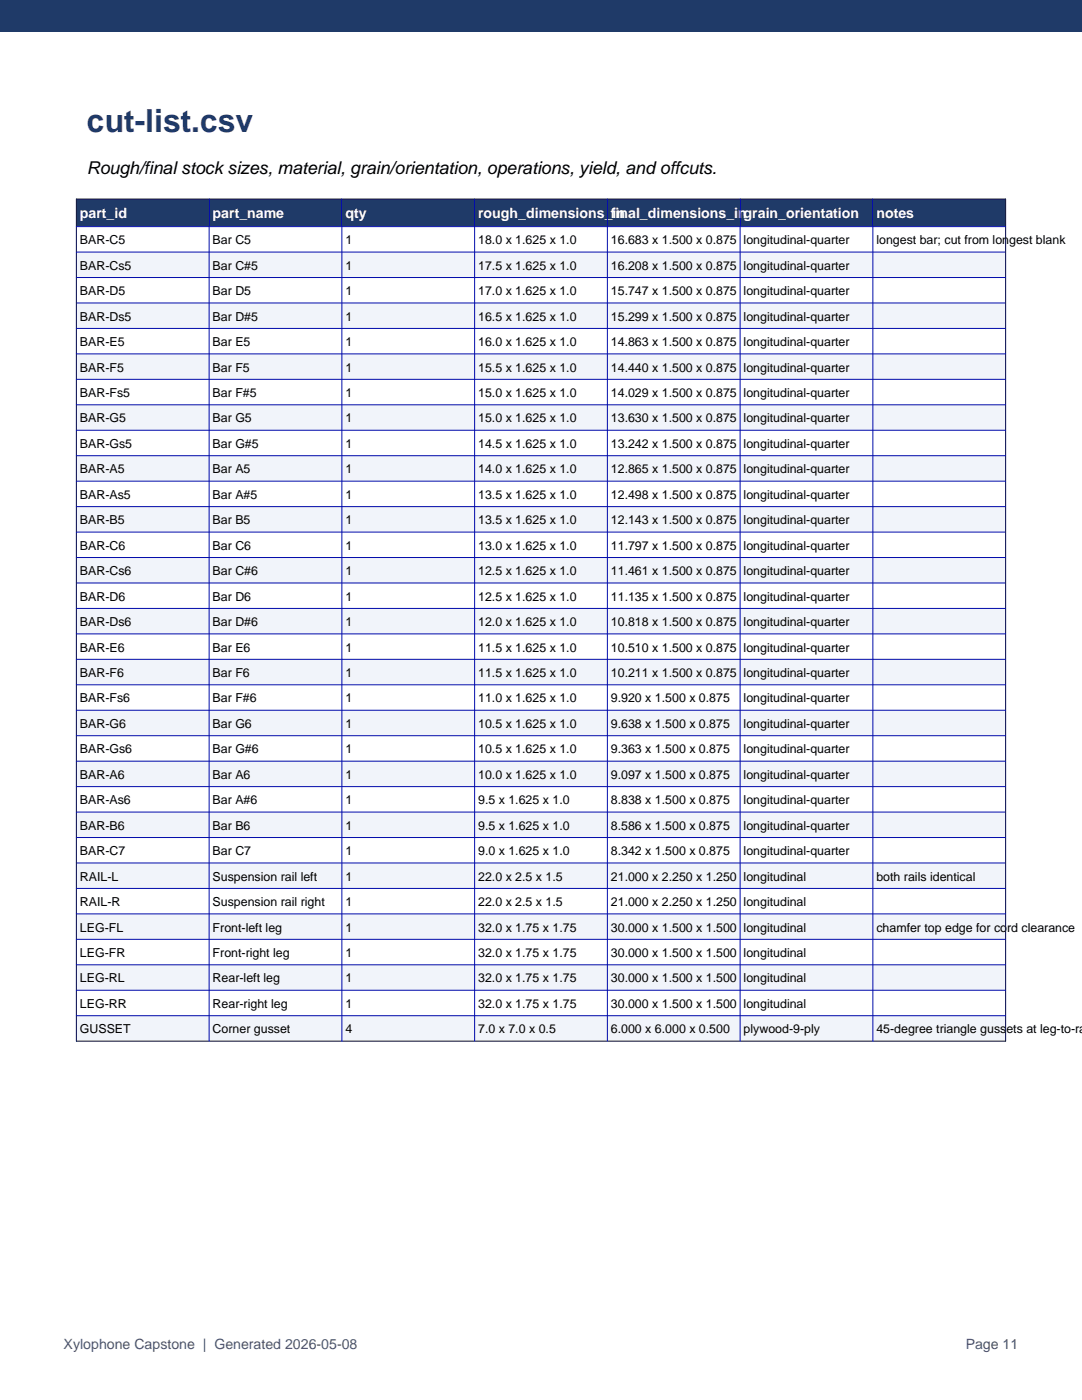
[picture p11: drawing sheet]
<svg xmlns="http://www.w3.org/2000/svg" width="216mm" height="279mm" viewBox="0 0 216 279" stroke-linecap="round" stroke-linejoin="round" font-family="sans-serif">
<defs><g id="words">
<text font-size="6.3" fill="#1f3a68" x="17.4" y="26.2">cut-list.csv</text>
<text font-size="3.5" x="17.4" y="34.7">Rough/final stock sizes, material, grain/orientation, operations, yield, and offcuts.</text>
<g font-size="2.8" fill="#fff">
<text x="15.9" y="43.6">part_id</text>
<text x="42.4" y="43.6">part_name</text>
<text x="68.9" y="43.6">qty</text>
<text x="95.4" y="43.6">rough_dimensions_in</text>
<text x="121.9" y="43.6">final_dimensions_ingrain_orientation</text>
<text x="174.9" y="43.6">notes</text>
</g>
<g font-size="2.8" fill="#457">
<text x="12.7" y="269.2">Xylophone Capstone | Generated 2026-05-08</text>
<text x="192.7" y="269.2">Page 11</text>
</g>
<g font-size="2.5">
<text x="15.9" y="48.8">BAR-C5</text>
<text x="15.9" y="53.8">BAR-Cs5</text>
<text x="42.4" y="48.8">Bar C5</text>
<text x="42.4" y="53.8">Bar C#5</text>
<text x="68.9" y="48.8">1</text>
<text x="68.9" y="53.8">1</text>
<text x="95.4" y="48.8">18.0 x 1.625 x 1.0</text>
<text x="95.4" y="53.8">17.5 x 1.625 x 1.0</text>
<text x="121.9" y="48.8">16.683 x 1.500 x 0.875</text>
<text x="121.9" y="53.8">16.208 x 1.500 x 0.875</text>
<text x="148.4" y="48.8">longitudinal-quarter</text>
<text x="148.4" y="53.8">longitudinal-quarter</text>
<text x="174.9" y="48.8">longest bar; cut from longest blank</text>
<text x="15.9" y="58.9">BAR-D5</text>
<text x="42.4" y="58.9">Bar D5</text>
<text x="68.9" y="58.9">1</text>
<text x="95.4" y="58.9">17.0 x 1.625 x 1.0</text>
<text x="121.9" y="58.9">15.747 x 1.500 x 0.875</text>
<text x="148.4" y="58.9">longitudinal-quarter</text>
<text x="15.9" y="64">BAR-Ds5</text>
<text x="42.4" y="64">Bar D#5</text>
<text x="68.9" y="64">1</text>
<text x="95.4" y="64">16.5 x 1.625 x 1.0</text>
<text x="121.9" y="64">15.299 x 1.500 x 0.875</text>
<text x="148.4" y="64">longitudinal-quarter</text>
<text x="15.9" y="69.1">BAR-E5</text>
<text x="42.4" y="69.1">Bar E5</text>
<text x="68.9" y="69.1">1</text>
<text x="95.4" y="69.1">16.0 x 1.625 x 1.0</text>
<text x="121.9" y="69.1">14.863 x 1.500 x 0.875</text>
<text x="148.4" y="69.1">longitudinal-quarter</text>
<text x="15.9" y="74.2">BAR-F5</text>
<text x="42.4" y="74.2">Bar F5</text>
<text x="68.9" y="74.2">1</text>
<text x="95.4" y="74.2">15.5 x 1.625 x 1.0</text>
<text x="121.9" y="74.2">14.440 x 1.500 x 0.875</text>
<text x="148.4" y="74.2">longitudinal-quarter</text>
<text x="15.9" y="79.2">BAR-Fs5</text>
<text x="42.4" y="79.2">Bar F#5</text>
<text x="68.9" y="79.2">1</text>
<text x="95.4" y="79.2">15.0 x 1.625 x 1.0</text>
<text x="121.9" y="79.2">14.029 x 1.500 x 0.875</text>
<text x="148.4" y="79.2">longitudinal-quarter</text>
<text x="15.9" y="84.3">BAR-G5</text>
<text x="15.9" y="89.4">BAR-Gs5</text>
<text x="42.4" y="84.3">Bar G5</text>
<text x="42.4" y="89.4">Bar G#5</text>
<text x="68.9" y="84.3">1</text>
<text x="68.9" y="89.4">1</text>
<text x="95.4" y="84.3">15.0 x 1.625 x 1.0</text>
<text x="95.4" y="89.4">14.5 x 1.625 x 1.0</text>
<text x="121.9" y="84.3">13.630 x 1.500 x 0.875</text>
<text x="121.9" y="89.4">13.242 x 1.500 x 0.875</text>
<text x="148.4" y="84.3">longitudinal-quarter</text>
<text x="148.4" y="89.4">longitudinal-quarter</text>
<text x="15.9" y="94.5">BAR-A5</text>
<text x="42.4" y="94.5">Bar A5</text>
<text x="68.9" y="94.5">1</text>
<text x="95.4" y="94.5">14.0 x 1.625 x 1.0</text>
<text x="121.9" y="94.5">12.865 x 1.500 x 0.875</text>
<text x="148.4" y="94.5">longitudinal-quarter</text>
<text x="15.9" y="99.6">BAR-As5</text>
<text x="42.4" y="99.6">Bar A#5</text>
<text x="68.9" y="99.6">1</text>
<text x="95.4" y="99.6">13.5 x 1.625 x 1.0</text>
<text x="121.9" y="99.6">12.498 x 1.500 x 0.875</text>
<text x="148.4" y="99.6">longitudinal-quarter</text>
<text x="15.9" y="104.6">BAR-B5</text>
<text x="42.4" y="104.6">Bar B5</text>
<text x="68.9" y="104.6">1</text>
<text x="95.4" y="104.6">13.5 x 1.625 x 1.0</text>
<text x="121.9" y="104.6">12.143 x 1.500 x 0.875</text>
<text x="148.4" y="104.6">longitudinal-quarter</text>
<text x="15.9" y="109.7">BAR-C6</text>
<text x="42.4" y="109.7">Bar C6</text>
<text x="68.9" y="109.7">1</text>
<text x="95.4" y="109.7">13.0 x 1.625 x 1.0</text>
<text x="121.9" y="109.7">11.797 x 1.500 x 0.875</text>
<text x="148.4" y="109.7">longitudinal-quarter</text>
<text x="15.9" y="114.8">BAR-Cs6</text>
<text x="15.9" y="119.9">BAR-D6</text>
<text x="42.4" y="114.8">Bar C#6</text>
<text x="42.4" y="119.9">Bar D6</text>
<text x="68.9" y="114.8">1</text>
<text x="68.9" y="119.9">1</text>
<text x="95.4" y="114.8">12.5 x 1.625 x 1.0</text>
<text x="95.4" y="119.9">12.5 x 1.625 x 1.0</text>
<text x="121.9" y="114.8">11.461 x 1.500 x 0.875</text>
<text x="121.9" y="119.9">11.135 x 1.500 x 0.875</text>
<text x="148.4" y="114.8">longitudinal-quarter</text>
<text x="148.4" y="119.9">longitudinal-quarter</text>
<text x="15.9" y="125">BAR-Ds6</text>
<text x="42.4" y="125">Bar D#6</text>
<text x="68.9" y="125">1</text>
<text x="95.4" y="125">12.0 x 1.625 x 1.0</text>
<text x="121.9" y="125">10.818 x 1.500 x 0.875</text>
<text x="148.4" y="125">longitudinal-quarter</text>
<text x="15.9" y="130">BAR-E6</text>
<text x="42.4" y="130">Bar E6</text>
<text x="68.9" y="130">1</text>
<text x="95.4" y="130">11.5 x 1.625 x 1.0</text>
<text x="121.9" y="130">10.510 x 1.500 x 0.875</text>
<text x="148.4" y="130">longitudinal-quarter</text>
<text x="15.9" y="135.1">BAR-F6</text>
<text x="42.4" y="135.1">Bar F6</text>
<text x="68.9" y="135.1">1</text>
<text x="95.4" y="135.1">11.5 x 1.625 x 1.0</text>
<text x="121.9" y="135.1">10.211 x 1.500 x 0.875</text>
<text x="148.4" y="135.1">longitudinal-quarter</text>
<text x="15.9" y="140.2">BAR-Fs6</text>
<text x="42.4" y="140.2">Bar F#6</text>
<text x="68.9" y="140.2">1</text>
<text x="95.4" y="140.2">11.0 x 1.625 x 1.0</text>
<text x="121.9" y="140.2">9.920 x 1.500 x 0.875</text>
<text x="148.4" y="140.2">longitudinal-quarter</text>
<text x="15.9" y="145.3">BAR-G6</text>
<text x="42.4" y="145.3">Bar G6</text>
<text x="68.9" y="145.3">1</text>
<text x="95.4" y="145.3">10.5 x 1.625 x 1.0</text>
<text x="121.9" y="145.3">9.638 x 1.500 x 0.875</text>
<text x="148.4" y="145.3">longitudinal-quarter</text>
<text x="15.9" y="150.4">BAR-Gs6</text>
<text x="15.9" y="155.4">BAR-A6</text>
<text x="42.4" y="150.4">Bar G#6</text>
<text x="42.4" y="155.4">Bar A6</text>
<text x="68.9" y="150.4">1</text>
<text x="68.9" y="155.4">1</text>
<text x="95.4" y="150.4">10.5 x 1.625 x 1.0</text>
<text x="95.4" y="155.4">10.0 x 1.625 x 1.0</text>
<text x="121.9" y="150.4">9.363 x 1.500 x 0.875</text>
<text x="121.9" y="155.4">9.097 x 1.500 x 0.875</text>
<text x="148.4" y="150.4">longitudinal-quarter</text>
<text x="148.4" y="155.4">longitudinal-quarter</text>
<text x="15.9" y="160.5">BAR-As6</text>
<text x="42.4" y="160.5">Bar A#6</text>
<text x="68.9" y="160.5">1</text>
<text x="95.4" y="160.5">9.5 x 1.625 x 1.0</text>
<text x="121.9" y="160.5">8.838 x 1.500 x 0.875</text>
<text x="148.4" y="160.5">longitudinal-quarter</text>
<text x="15.9" y="165.6">BAR-B6</text>
<text x="42.4" y="165.6">Bar B6</text>
<text x="68.9" y="165.6">1</text>
<text x="95.4" y="165.6">9.5 x 1.625 x 1.0</text>
<text x="121.9" y="165.6">8.586 x 1.500 x 0.875</text>
<text x="148.4" y="165.6">longitudinal-quarter</text>
<text x="15.9" y="170.7">BAR-C7</text>
<text x="42.4" y="170.7">Bar C7</text>
<text x="68.9" y="170.7">1</text>
<text x="95.4" y="170.7">9.0 x 1.625 x 1.0</text>
<text x="121.9" y="170.7">8.342 x 1.500 x 0.875</text>
<text x="148.4" y="170.7">longitudinal-quarter</text>
<text x="15.9" y="175.8">RAIL-L</text>
<text x="42.4" y="175.8">Suspension rail left</text>
<text x="68.9" y="175.8">1</text>
<text x="95.4" y="175.8">22.0 x 2.5 x 1.5</text>
<text x="121.9" y="175.8">21.000 x 2.250 x 1.250</text>
<text x="148.4" y="175.8">longitudinal</text>
<text x="174.9" y="175.8">both rails identical</text>
<text x="15.9" y="180.8">RAIL-R</text>
<text x="15.9" y="185.9">LEG-FL</text>
<text x="42.4" y="180.8">Suspension rail right</text>
<text x="42.4" y="185.9">Front-left leg</text>
<text x="68.9" y="180.8">1</text>
<text x="68.9" y="185.9">1</text>
<text x="95.4" y="180.8">22.0 x 2.5 x 1.5</text>
<text x="95.4" y="185.9">32.0 x 1.75 x 1.75</text>
<text x="121.9" y="180.8">21.000 x 2.250 x 1.250</text>
<text x="121.9" y="185.9">30.000 x 1.500 x 1.500</text>
<text x="148.4" y="180.8">longitudinal</text>
<text x="148.4" y="185.9">longitudinal</text>
<text x="174.9" y="185.9">chamfer top edge for cord clearance</text>
<text x="15.9" y="191">LEG-FR</text>
<text x="42.4" y="191">Front-right leg</text>
<text x="68.9" y="191">1</text>
<text x="95.4" y="191">32.0 x 1.75 x 1.75</text>
<text x="121.9" y="191">30.000 x 1.500 x 1.500</text>
<text x="148.4" y="191">longitudinal</text>
<text x="15.9" y="196.1">LEG-RL</text>
<text x="42.4" y="196.1">Rear-left leg</text>
<text x="68.9" y="196.1">1</text>
<text x="95.4" y="196.1">32.0 x 1.75 x 1.75</text>
<text x="121.9" y="196.1">30.000 x 1.500 x 1.500</text>
<text x="148.4" y="196.1">longitudinal</text>
<text x="15.9" y="201.2">LEG-RR</text>
<text x="42.4" y="201.2">Rear-right leg</text>
<text x="68.9" y="201.2">1</text>
<text x="95.4" y="201.2">32.0 x 1.75 x 1.75</text>
<text x="121.9" y="201.2">30.000 x 1.500 x 1.500</text>
<text x="148.4" y="201.2">longitudinal</text>
<text x="15.9" y="206.2">GUSSET</text>
<text x="42.4" y="206.2">Corner gusset</text>
<text x="68.9" y="206.2">4</text>
<text x="95.4" y="206.2">7.0 x 7.0 x 0.5</text>
<text x="121.9" y="206.2">6.000 x 6.000 x 0.500</text>
<text x="148.4" y="206.2">plywood-9-ply</text>
<text x="174.9" y="206.2">45-degree triangle gussets at leg-to-rai</text>
</g>
</g></defs>
<g fill="#1f3a68">
<path d="M0 0h215.9v6.4h-215.9z" fill-rule="evenodd"/>
<path d="M15.2 39.7h185.5v5.5h-185.5z" fill-rule="evenodd"/>
</g>
<path d="M15.2 45.2h185.5v5.1h-185.5z" fill-rule="evenodd" fill="#fff"/>
<path d="M15.2 50.3h185.5v5.1h-185.5z" fill-rule="evenodd" fill="#f1f4fa"/>
<path d="M15.2 55.4h185.5v5.1h-185.5z" fill-rule="evenodd" fill="#fff"/>
<path d="M15.2 60.5h185.5v5h-185.5z" fill-rule="evenodd" fill="#f1f4fa"/>
<path d="M15.2 65.5h185.5v5.1h-185.5z" fill-rule="evenodd" fill="#fff"/>
<path d="M15.2 70.6h185.5v5.1h-185.5z" fill-rule="evenodd" fill="#f1f4fa"/>
<path d="M15.2 75.7h185.5v5.1h-185.5z" fill-rule="evenodd" fill="#fff"/>
<path d="M15.2 80.8h185.5v5.1h-185.5z" fill-rule="evenodd" fill="#f1f4fa"/>
<path d="M15.2 85.9h185.5v5h-185.5z" fill-rule="evenodd" fill="#fff"/>
<path d="M15.2 90.9h185.5v5.1h-185.5z" fill-rule="evenodd" fill="#f1f4fa"/>
<path d="M15.2 96h185.5v5.1h-185.5z" fill-rule="evenodd" fill="#fff"/>
<path d="M15.2 101.1h185.5v5.1h-185.5z" fill-rule="evenodd" fill="#f1f4fa"/>
<path d="M15.2 106.2h185.5v5.1h-185.5z" fill-rule="evenodd" fill="#fff"/>
<path d="M15.2 111.3h185.5v5h-185.5z" fill-rule="evenodd" fill="#f1f4fa"/>
<path d="M15.2 116.3h185.5v5.1h-185.5z" fill-rule="evenodd" fill="#fff"/>
<path d="M15.2 121.4h185.5v5.1h-185.5z" fill-rule="evenodd" fill="#f1f4fa"/>
<path d="M15.2 126.5h185.5v5.1h-185.5z" fill-rule="evenodd" fill="#fff"/>
<path d="M15.2 131.6h185.5v5.1h-185.5z" fill-rule="evenodd" fill="#f1f4fa"/>
<path d="M15.2 136.7h185.5v5h-185.5z" fill-rule="evenodd" fill="#fff"/>
<path d="M15.2 141.7h185.5v5.1h-185.5z" fill-rule="evenodd" fill="#f1f4fa"/>
<path d="M15.2 146.8h185.5v5.1h-185.5z" fill-rule="evenodd" fill="#fff"/>
<path d="M15.2 151.9h185.5v5.1h-185.5z" fill-rule="evenodd" fill="#f1f4fa"/>
<path d="M15.2 157h185.5v5.1h-185.5z" fill-rule="evenodd" fill="#fff"/>
<path d="M15.2 162.1h185.5v5h-185.5z" fill-rule="evenodd" fill="#f1f4fa"/>
<path d="M15.2 167.1h185.5v5.1h-185.5z" fill-rule="evenodd" fill="#fff"/>
<path d="M15.2 172.2h185.5v5.1h-185.5z" fill-rule="evenodd" fill="#f1f4fa"/>
<path d="M15.2 177.3h185.5v5.1h-185.5z" fill-rule="evenodd" fill="#fff"/>
<path d="M15.2 182.4h185.5v5.1h-185.5z" fill-rule="evenodd" fill="#f1f4fa"/>
<path d="M15.2 187.5h185.5v5h-185.5z" fill-rule="evenodd" fill="#fff"/>
<path d="M15.2 192.5h185.5v5.1h-185.5z" fill-rule="evenodd" fill="#f1f4fa"/>
<path d="M15.2 197.6h185.5v5.1h-185.5z" fill-rule="evenodd" fill="#fff"/>
<path d="M15.2 202.7h185.5v5.1h-185.5z" fill-rule="evenodd" fill="#f1f4fa"/>
<path d="M15.2 39.7h185.5v168.1h-185.5z" fill="none" stroke="#000444" stroke-width=".2"/>
<g fill="none" stroke="#000aaa" stroke-width=".2">
<path d="M41.7 39.7v168.1M68.2 39.7v168.1M94.7 39.7v168.1M121.2 39.7v168.1M147.7 39.7v168.1M174.2 39.7v168.1M15.2 45.2h185.5M15.2 50.3h185.5M15.2 55.4h185.5M15.2 60.5h185.5M15.2 65.5h185.5M15.2 70.6h185.5"/>
<path d="M15.2 75.7h185.5M15.2 80.8h185.5M15.2 85.9h185.5M15.2 90.9h185.5M15.2 96h185.5M15.2 101.1h185.5M15.2 106.2h185.5M15.2 111.3h185.5M15.2 116.3h185.5M15.2 121.4h185.5M15.2 126.5h185.5M15.2 131.6h185.5"/>
<path d="M15.2 136.7h185.5M15.2 141.7h185.5M15.2 146.8h185.5M15.2 151.9h185.5M15.2 157h185.5M15.2 162.1h185.5M15.2 167.1h185.5M15.2 172.2h185.5M15.2 177.3h185.5M15.2 182.4h185.5M15.2 187.5h185.5M15.2 192.5h185.5"/>
<path d="M15.2 197.6h185.5M15.2 202.7h185.5"/>
</g>
<use href="#words"/>
</svg>
